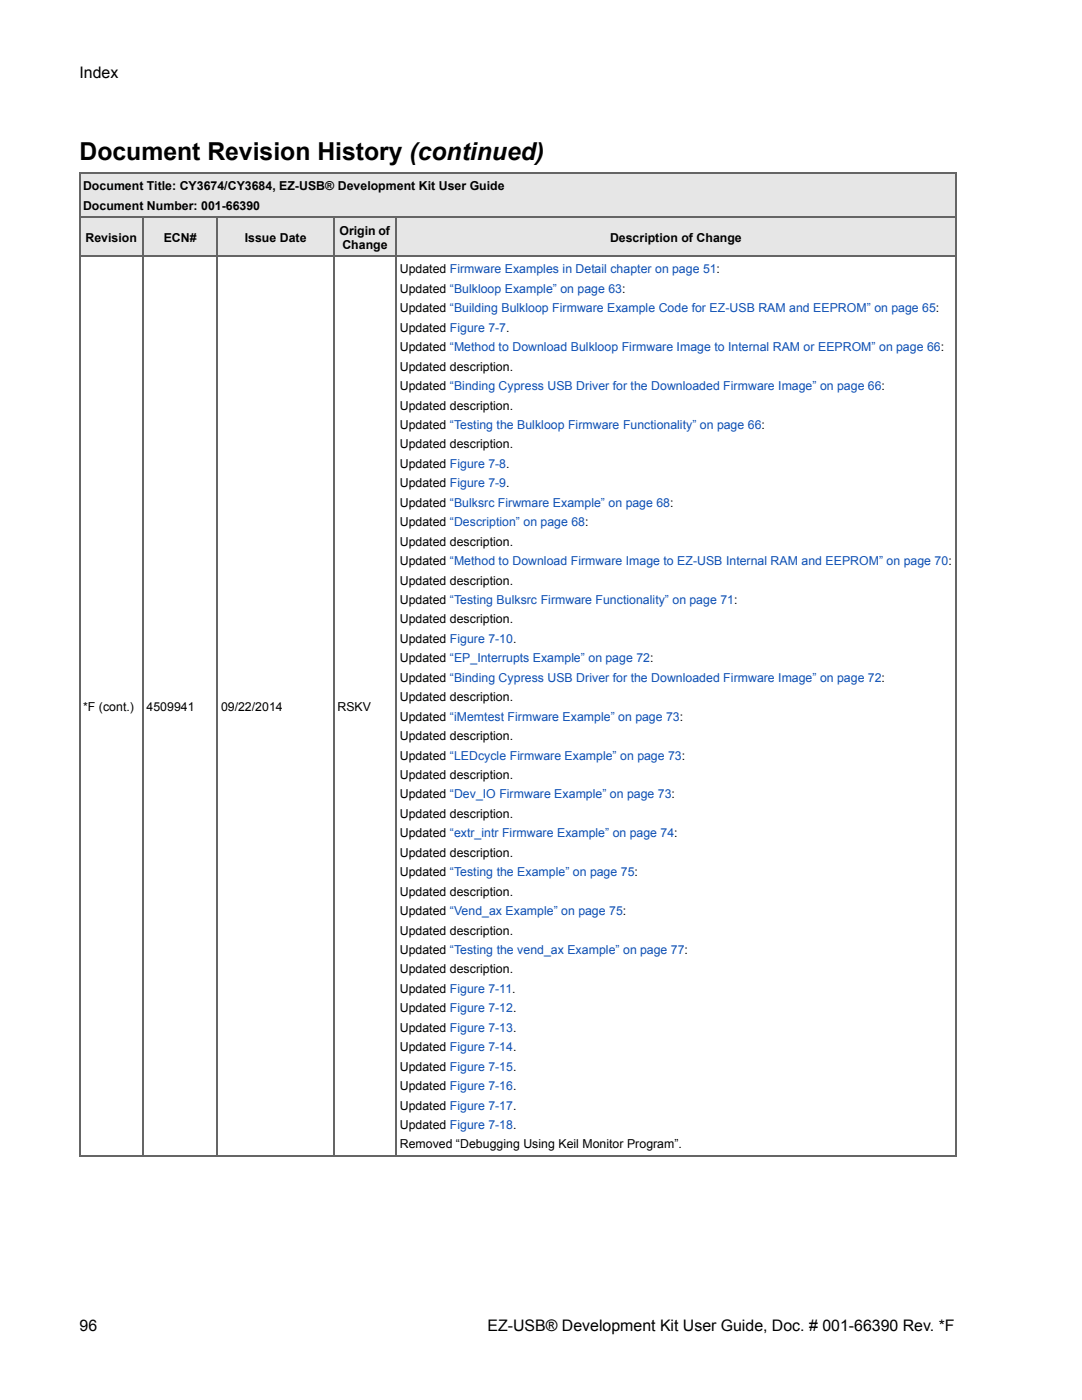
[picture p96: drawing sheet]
<svg xmlns="http://www.w3.org/2000/svg" width="216mm" height="279mm" viewBox="0 0 216 279" stroke-linecap="round" stroke-linejoin="round" font-family="sans-serif">
<defs><g id="words">
<text font-size="4.9" x="15.9" y="31.9">Document Revision History (continued)</text>
<g font-size="3.2">
<text x="15.9" y="15.5">Index</text>
<text x="15.9" y="265.6">96</text>
<text x="97.3" y="265.6">EZ-USB® Development Kit User Guide, Doc. # 001-66390 Rev. *F</text>
</g>
<g font-size="2.5">
<text x="16.6" y="38">Document Title: CY3674/CY3684, EZ-USB® Development Kit User Guide</text>
<text x="16.6" y="41.9">Document Number: 001-66390</text>
<text x="67.7" y="46.8">Origin of</text>
<text x="17.1" y="48.2">Revision</text>
<text x="32.7" y="48.2">ECN#</text>
<text x="48.9" y="48.2">Issue Date</text>
<text x="68.3" y="49.6">Change</text>
<text x="121.7" y="48.2">Description of Change</text>
<text x="79.8" y="54.6">Updated Firmware Examples in Detail chapter on page 51:</text>
<text x="79.8" y="58.4">Updated “Bulkloop Example” on page 63:</text>
<text x="79.8" y="62.3">Updated “Building Bulkloop Firmware Example Code for EZ-USB RAM and EEPROM” on page 65:</text>
<text x="79.8" y="66.2">Updated Figure 7-7.</text>
<text x="79.8" y="70.1">Updated “Method to Download Bulkloop Firmware Image to Internal RAM or EEPROM” on page 66:</text>
<text x="79.8" y="74">Updated description.</text>
<text x="79.8" y="77.9">Updated “Binding Cypress USB Driver for the Downloaded Firmware Image” on page 66:</text>
<text x="79.8" y="81.7">Updated description.</text>
<text x="79.8" y="85.6">Updated “Testing the Bulkloop Firmware Functionality” on page 66:</text>
<text x="79.8" y="89.5">Updated description.</text>
<text x="79.8" y="93.4">Updated Figure 7-8.</text>
<text x="79.8" y="97.2">Updated Figure 7-9.</text>
<text x="79.8" y="101.1">Updated “Bulksrc Firwmare Example” on page 68:</text>
<text x="79.8" y="105">Updated “Description” on page 68:</text>
<text x="79.8" y="108.9">Updated description.</text>
<text x="79.8" y="112.8">Updated “Method to Download Firmware Image to EZ-USB Internal RAM and EEPROM” on page 70:</text>
<text x="79.8" y="116.6">Updated description.</text>
<text x="79.8" y="120.5">Updated “Testing Bulksrc Firmware Functionality” on page 71:</text>
<text x="79.8" y="124.4">Updated description.</text>
<text x="79.8" y="128.3">Updated Figure 7-10.</text>
<text x="79.8" y="132.2">Updated “EP_Interrupts Example” on page 72:</text>
<text x="79.8" y="136.1">Updated “Binding Cypress USB Driver for the Downloaded Firmware Image” on page 72:</text>
<text x="16.6" y="141.9">*F (cont.)</text>
<text x="29.2" y="141.9">4509941</text>
<text x="44.1" y="141.9">09/22/2014</text>
<text x="67.3" y="141.9">RSKV</text>
<text x="79.8" y="139.9">Updated description.</text>
<text x="79.8" y="143.8">Updated “iMemtest Firmware Example” on page 73:</text>
<text x="79.8" y="147.7">Updated description.</text>
<text x="79.8" y="151.6">Updated “LEDcycle Firmware Example” on page 73:</text>
<text x="79.8" y="155.4">Updated description.</text>
<text x="79.8" y="159.3">Updated “Dev_IO Firmware Example” on page 73:</text>
<text x="79.8" y="163.2">Updated description.</text>
<text x="79.8" y="167.1">Updated “extr_intr Firmware Example” on page 74:</text>
<text x="79.8" y="171">Updated description.</text>
<text x="79.8" y="174.9">Updated “Testing the Example” on page 75:</text>
<text x="79.8" y="178.8">Updated description.</text>
<text x="79.8" y="182.6">Updated “Vend_ax Example” on page 75:</text>
<text x="79.8" y="186.5">Updated description.</text>
<text x="79.8" y="190.4">Updated “Testing the vend_ax Example” on page 77:</text>
<text x="79.8" y="194.3">Updated description.</text>
<text x="79.8" y="198.1">Updated Figure 7-11.</text>
<text x="79.8" y="202">Updated Figure 7-12.</text>
<text x="79.8" y="205.9">Updated Figure 7-13.</text>
<text x="79.8" y="209.8">Updated Figure 7-14.</text>
<text x="79.8" y="213.7">Updated Figure 7-15.</text>
<text x="79.8" y="217.6">Updated Figure 7-16.</text>
<text x="79.8" y="221.4">Updated Figure 7-17.</text>
<text x="79.8" y="225.3">Updated Figure 7-18.</text>
<text x="79.8" y="229.2">Removed “Debugging Using Keil Monitor Program”.</text>
</g>
</g></defs>
<g fill="#e6e6e6">
<path d="M15.9 34.6h174.8v8.8h-174.8z"/>
<path d="M15.9 43.4h12.6v7.7h-12.6z"/>
<path d="M28.5 43.4h14.9v7.7h-14.9z"/>
<path d="M43.4 43.4h23.2v7.7h-23.2z"/>
<path d="M66.6 43.4h12.5v7.7h-12.5z"/>
<path d="M79.1 43.4h111.6v7.7h-111.6z"/>
</g>
<path d="M15.7 34.6h175.2M15.9 34.7v195.8M190.7 34.7v195.8M15.7 43.4h175.2M15.7 51.1h175.2M28.5 43.2v187.7M43.4 43.2v187.7M66.6 43.2v187.7M79.1 43.2v187.7M15.7 230.7h175.2" fill="none" stroke="#656565" stroke-width=".36"/>
<use href="#words"/>
</svg>
